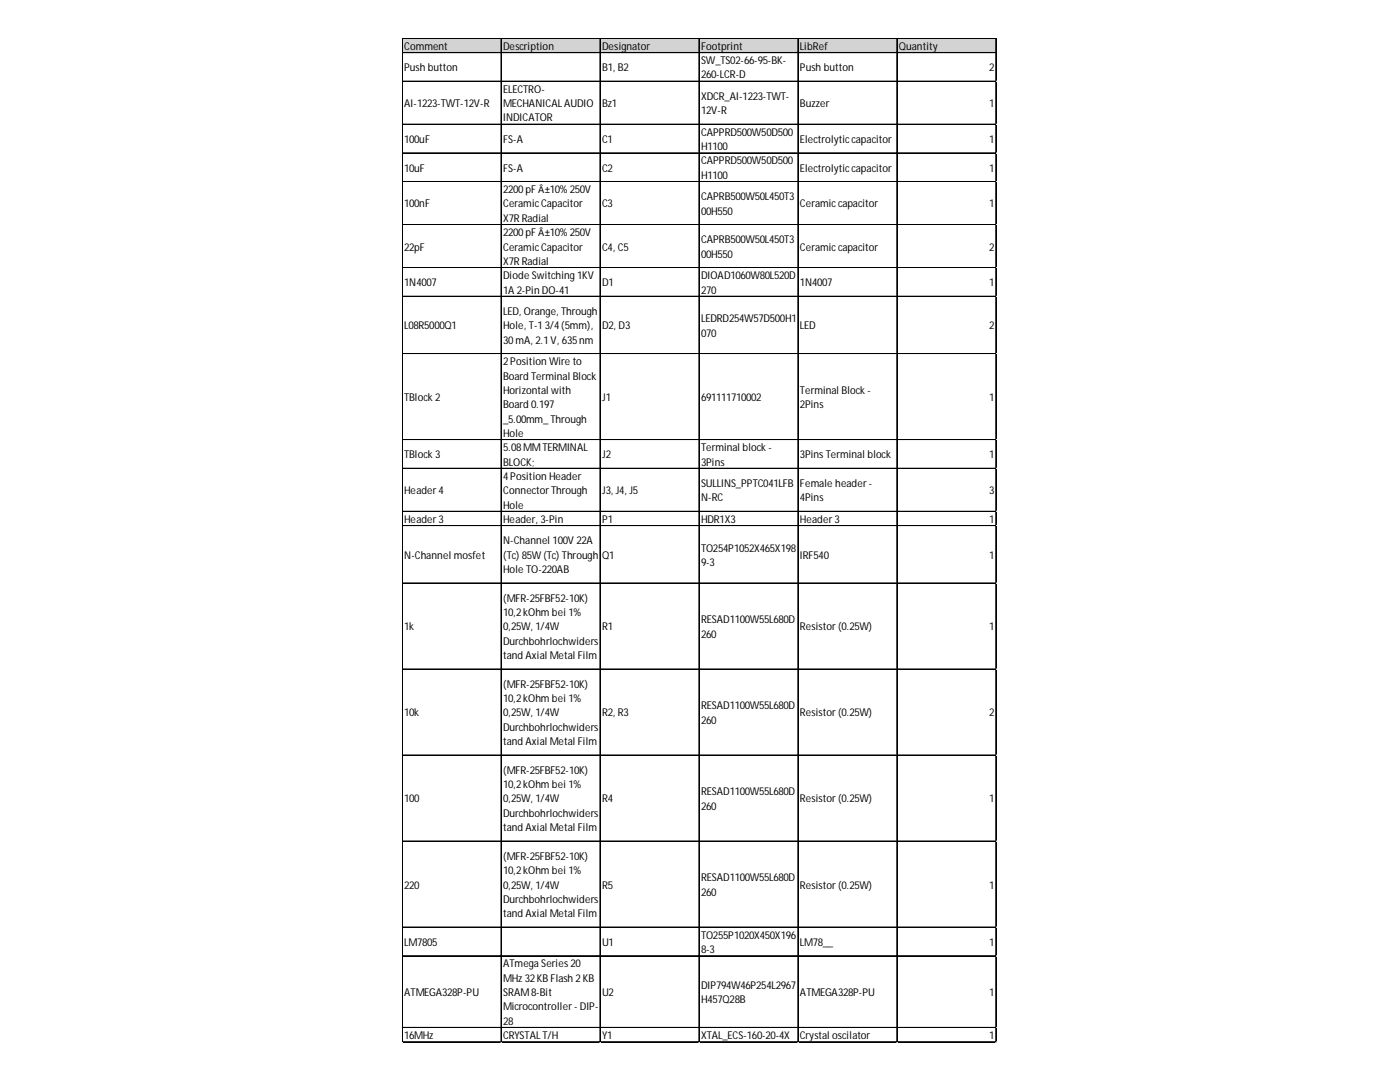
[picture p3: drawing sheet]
<svg xmlns="http://www.w3.org/2000/svg" width="279mm" height="216mm" viewBox="0 0 279 216" stroke-linecap="round" stroke-linejoin="round" font-family="sans-serif">
<defs><g id="words">
<g font-size="2.1">
<text x="80.7" y="9.9">Comment</text>
<text x="100.4" y="9.9">Description</text>
<text x="120.2" y="9.9">Designator</text>
<text x="139.9" y="9.9">Footprint</text>
<text x="159.7" y="9.9">LibRef</text>
<text x="179.4" y="9.9">Quantity</text>
<text x="80.7" y="14.2">Push button</text>
<text x="120.2" y="14.2">B1, B2</text>
<text x="139.9" y="12.8">SW_TS02-66-95-BK-</text>
<text x="139.9" y="15.7">260-LCR-D</text>
<text x="159.7" y="14.2">Push button</text>
<text x="197.4" y="14.2">2</text>
<text x="80.7" y="21.4">AI-1223-TWT-12V-R</text>
<text x="100.4" y="18.5">ELECTRO-</text>
<text x="100.4" y="21.4">MECHANICAL AUDIO</text>
<text x="120.2" y="21.4">Bz1</text>
<text x="139.9" y="19.9">XDCR_AI-1223-TWT-</text>
<text x="139.9" y="22.8">12V-R</text>
<text x="159.7" y="21.4">Buzzer</text>
<text x="197.4" y="21.4">1</text>
<text x="80.7" y="28.5">100uF</text>
<text x="100.4" y="24.2">INDICATOR</text>
<text x="100.4" y="28.5">FS-A</text>
<text x="120.2" y="28.5">C1</text>
<text x="139.9" y="27.1">CAPPRD500W50D500</text>
<text x="139.9" y="30">H1100</text>
<text x="159.7" y="28.5">Electrolytic capacitor</text>
<text x="197.4" y="28.5">1</text>
<text x="80.7" y="34.3">10uF</text>
<text x="100.4" y="34.3">FS-A</text>
<text x="120.2" y="34.3">C2</text>
<text x="139.9" y="32.8">CAPPRD500W50D500</text>
<text x="139.9" y="35.7">H1100</text>
<text x="159.7" y="34.3">Electrolytic capacitor</text>
<text x="197.4" y="34.3">1</text>
<text x="80.7" y="41.4">100nF</text>
<text x="100.4" y="38.5">2200pF Â±10% 250V</text>
<text x="100.4" y="41.4">Ceramic Capacitor</text>
<text x="120.2" y="41.4">C3</text>
<text x="139.9" y="40">CAPRB500W50L450T3</text>
<text x="159.7" y="41.4">Ceramic capacitor</text>
<text x="197.4" y="41.4">1</text>
<text x="100.4" y="44.3">X7R Radial</text>
<text x="100.4" y="47.1">2200pF Â±10% 250V</text>
<text x="139.9" y="42.8">00H550</text>
<text x="80.7" y="50">22pF</text>
<text x="100.4" y="50">Ceramic Capacitor</text>
<text x="100.4" y="52.8">X7R Radial</text>
<text x="120.2" y="50">C4, C5</text>
<text x="139.9" y="48.6">CAPRB500W50L450T3</text>
<text x="139.9" y="51.4">00H550</text>
<text x="159.7" y="50">Ceramic capacitor</text>
<text x="197.4" y="50">2</text>
<text x="80.7" y="57.1">1N4007</text>
<text x="100.4" y="55.7">Diode Switching 1KV</text>
<text x="100.4" y="58.6">1A 2-Pin DO-41</text>
<text x="120.2" y="57.1">D1</text>
<text x="139.9" y="55.7">DIOAD1060W80L520D</text>
<text x="139.9" y="58.6">270</text>
<text x="159.7" y="57.1">1N4007</text>
<text x="197.4" y="57.1">1</text>
<text x="80.7" y="65.7">L08R5000Q1</text>
<text x="100.4" y="62.9">LED, Orange, Through</text>
<text x="100.4" y="65.7">Hole, T-13/4(5mm),</text>
<text x="120.2" y="65.7">D2, D3</text>
<text x="139.9" y="64.3">LEDRD254W57D500H1</text>
<text x="159.7" y="65.7">LED</text>
<text x="197.4" y="65.7">2</text>
<text x="100.4" y="68.6">30mA, 2.1V, 635nm</text>
<text x="139.9" y="67.2">070</text>
<text x="100.4" y="72.9">2Position Wire to</text>
<text x="100.4" y="75.7">Board Terminal Block</text>
<text x="80.7" y="80">TBlock 2</text>
<text x="100.4" y="78.6">Horizontal with</text>
<text x="100.4" y="81.5">Board 0.197</text>
<text x="120.2" y="80">J1</text>
<text x="139.9" y="80">691111710002</text>
<text x="159.7" y="78.6">Terminal Block -</text>
<text x="159.7" y="81.5">2Pins</text>
<text x="197.4" y="80">1</text>
<text x="100.4" y="84.3">_5.00mm_ Through</text>
<text x="100.4" y="87.2">Hole</text>
<text x="80.7" y="91.5">TBlock 3</text>
<text x="100.4" y="90">5.08MMTERMINAL</text>
<text x="100.4" y="92.9">BLOCK;</text>
<text x="100.4" y="95.8">4Position Header</text>
<text x="120.2" y="91.5">J2</text>
<text x="139.9" y="90">Terminal block -</text>
<text x="139.9" y="92.9">3Pins</text>
<text x="159.7" y="91.5">3Pins Terminal block</text>
<text x="197.4" y="91.5">1</text>
<text x="80.7" y="98.6">Header 4</text>
<text x="100.4" y="98.6">Connector Through</text>
<text x="100.4" y="101.5">Hole</text>
<text x="120.2" y="98.6">J3, J4, J5</text>
<text x="139.9" y="97.2">SULLINS_PPTC041LFB</text>
<text x="139.9" y="100.1">N-RC</text>
<text x="159.7" y="97.2">Female header -</text>
<text x="159.7" y="100.1">4Pins</text>
<text x="197.4" y="98.6">3</text>
<text x="80.7" y="104.3">Header 3</text>
<text x="100.4" y="104.3">Header, 3-Pin</text>
<text x="120.2" y="104.3">P1</text>
<text x="139.9" y="104.3">HDR1X3</text>
<text x="159.7" y="104.3">Header 3</text>
<text x="197.4" y="104.3">1</text>
<text x="80.7" y="111.5">N-Channel mosfet</text>
<text x="100.4" y="108.6">N-Channel 100V 22A</text>
<text x="100.4" y="111.5">(Tc) 85W (Tc) Through</text>
<text x="120.2" y="111.5">Q1</text>
<text x="139.9" y="110.1">TO254P1052X465X198</text>
<text x="139.9" y="112.9">9-3</text>
<text x="159.7" y="111.5">IRF540</text>
<text x="197.4" y="111.5">1</text>
<text x="100.4" y="114.4">Hole TO-220AB</text>
<text x="80.7" y="125.8">1k</text>
<text x="100.4" y="120.1">(MFR-25FBF52-10K)</text>
<text x="100.4" y="122.9">10,2kOhm bei 1%</text>
<text x="100.4" y="125.8">0,25W, 1/4W</text>
<text x="120.2" y="125.8">R1</text>
<text x="139.9" y="124.4">RESAD1100W55L680D</text>
<text x="159.7" y="125.8">Resistor (0.25W)</text>
<text x="197.4" y="125.8">1</text>
<text x="100.4" y="128.7">Durchbohrlochwiders</text>
<text x="100.4" y="131.5">tand Axial Metal Film</text>
<text x="139.9" y="127.2">260</text>
<text x="100.4" y="137.2">(MFR-25FBF52-10K)</text>
<text x="80.7" y="143">10k</text>
<text x="100.4" y="140.1">10,2kOhm bei 1%</text>
<text x="100.4" y="143">0,25W, 1/4W</text>
<text x="120.2" y="143">R2, R3</text>
<text x="139.9" y="141.5">RESAD1100W55L680D</text>
<text x="159.7" y="143">Resistor (0.25W)</text>
<text x="197.4" y="143">2</text>
<text x="100.4" y="145.8">Durchbohrlochwiders</text>
<text x="100.4" y="148.7">tand Axial Metal Film</text>
<text x="139.9" y="144.4">260</text>
<text x="100.4" y="154.4">(MFR-25FBF52-10K)</text>
<text x="80.7" y="160.1">100</text>
<text x="100.4" y="157.3">10,2kOhm bei 1%</text>
<text x="100.4" y="160.1">0,25W, 1/4W</text>
<text x="120.2" y="160.1">R4</text>
<text x="139.9" y="158.7">RESAD1100W55L680D</text>
<text x="139.9" y="161.6">260</text>
<text x="159.7" y="160.1">Resistor (0.25W)</text>
<text x="197.4" y="160.1">1</text>
<text x="100.4" y="163">Durchbohrlochwiders</text>
<text x="100.4" y="165.8">tand Axial Metal Film</text>
<text x="100.4" y="171.6">(MFR-25FBF52-10K)</text>
<text x="80.7" y="177.3">220</text>
<text x="100.4" y="174.4">10,2kOhm bei 1%</text>
<text x="100.4" y="177.3">0,25W, 1/4W</text>
<text x="120.2" y="177.3">R5</text>
<text x="139.9" y="175.9">RESAD1100W55L680D</text>
<text x="139.9" y="178.7">260</text>
<text x="159.7" y="177.3">Resistor (0.25W)</text>
<text x="197.4" y="177.3">1</text>
<text x="100.4" y="180.2">Durchbohrlochwiders</text>
<text x="100.4" y="183">tand Axial Metal Film</text>
<text x="80.7" y="188.7">LM7805</text>
<text x="120.2" y="188.7">U1</text>
<text x="139.9" y="187.3">TO255P1020X450X196</text>
<text x="139.9" y="190.2">8-3</text>
<text x="159.7" y="188.7">LM78__</text>
<text x="197.4" y="188.7">1</text>
<text x="100.4" y="193">ATmega Series 20</text>
<text x="100.4" y="195.9">MHz 32KB Flash 2KB</text>
<text x="139.9" y="197.3">DIP794W46P254L2967</text>
<text x="80.7" y="198.7">ATMEGA328P-PU</text>
<text x="100.4" y="198.7">SRAM8-Bit</text>
<text x="100.4" y="201.6">Microcontroller - DIP-</text>
<text x="120.2" y="198.7">U2</text>
<text x="139.9" y="200.2">H457Q28B</text>
<text x="159.7" y="198.7">ATMEGA328P-PU</text>
<text x="197.4" y="198.7">1</text>
<text x="80.7" y="207.3">16MHz</text>
<text x="100.4" y="204.5">28</text>
<text x="100.4" y="207.3">CRYSTAL T/H</text>
<text x="120.2" y="207.3">Y1</text>
<text x="139.9" y="207.3">XTAL_ECS-160-20-4X</text>
<text x="159.7" y="207.3">Crystal oscilator</text>
<text x="197.4" y="207.3">1</text>
</g>
</g></defs>
<path d="M80.3 7.7h118.6v2.9h-118.6z" fill="#d3d3d3"/>
<g fill="none" stroke="#000" stroke-width=".2">
<path d="M80.2 7.6v200.4M80.3 7.6v200.4M80.4 7.6h118.5M80.4 7.7h118.5M80.4 10.5h118.5M80.4 16.2h118.5M80.4 16.3h118.5M100 7.7v200.3M100.1 7.7v200.3M119.7 7.7v200.3M119.8 7.7v200.3M139.5 7.7v200.3"/>
<path d="M159.2 7.7v200.3M159.3 7.7v200.3M179 7.7v200.3M198.7 7.7v200.3M198.8 7.7v200.3M80.4 24.8h118.5M80.4 30.5h118.5M80.4 30.6h118.5M80.4 36.2h118.5M80.4 36.3h118.5M80.4 44.8h118.5M80.4 44.9h118.5"/>
<path d="M80.4 53.4h118.5M80.4 53.5h118.5M80.4 59.1h118.5M80.4 59.2h118.5M80.4 70.5h118.5M80.4 70.6h118.5M80.4 87.7h118.5M80.4 87.8h118.5M80.4 93.4h118.5M80.4 93.5h118.5M80.4 102h118.5M80.4 102.1h118.5"/>
<path d="M80.4 104.9h118.5M80.4 116.3h118.5M80.4 116.4h118.5M80.4 133.5h118.5M80.4 133.6h118.5M80.4 150.6h118.5M80.4 150.7h118.5M80.4 167.8h118.5M80.4 167.9h118.5M80.4 185h118.5M80.4 190.7h118.5M80.4 190.8h118.5"/>
<path d="M80.4 205h118.5M80.4 205.1h118.5M80.4 207.9h118.5"/>
</g>
<path d="M80.2 208v.1" fill="none" stroke="#d4d4d4" stroke-width=".2"/>
<path d="M80.2 208l.2 .1z" fill="#d4d4d4"/>
<path d="M100 208v.1" fill="none" stroke="#d4d4d4" stroke-width=".2"/>
<path d="M100 208l.1 .1z" fill="#d4d4d4"/>
<path d="M119.7 208v.1" fill="none" stroke="#d4d4d4" stroke-width=".2"/>
<path d="M119.7 208l.2 .1z" fill="#d4d4d4"/>
<path d="M139.5 208v.1" fill="none" stroke="#d4d4d4" stroke-width=".2"/>
<path d="M139.5 208l.1 .1z" fill="#d4d4d4"/>
<path d="M159.2 208v.1" fill="none" stroke="#d4d4d4" stroke-width=".2"/>
<path d="M159.2 208l.2 .1z" fill="#d4d4d4"/>
<path d="M179 208v.1" fill="none" stroke="#d4d4d4" stroke-width=".2"/>
<path d="M179 208l.1 .1z" fill="#d4d4d4"/>
<path d="M198.7 208v.1" fill="none" stroke="#d4d4d4" stroke-width=".2"/>
<path d="M198.7 208l.2 .1z" fill="#d4d4d4"/>
<path d="M198.9 16.2h.1" fill="none" stroke="#d4d4d4" stroke-width=".2"/>
<path d="M198.9 16.2v.1z" fill="#d4d4d4"/>
<path d="M198.9 24.8h.1" fill="none" stroke="#d4d4d4" stroke-width=".2"/>
<path d="M198.9 24.8v.1z" fill="#d4d4d4"/>
<path d="M198.9 30.5h.1" fill="none" stroke="#d4d4d4" stroke-width=".2"/>
<path d="M198.9 30.5v.1z" fill="#d4d4d4"/>
<path d="M198.9 36.2h.1" fill="none" stroke="#d4d4d4" stroke-width=".2"/>
<path d="M198.9 36.2v.2z" fill="#d4d4d4"/>
<path d="M198.9 44.8h.1" fill="none" stroke="#d4d4d4" stroke-width=".2"/>
<path d="M198.9 44.8v.1z" fill="#d4d4d4"/>
<path d="M198.9 53.4h.1" fill="none" stroke="#d4d4d4" stroke-width=".2"/>
<path d="M198.9 53.4v.1z" fill="#d4d4d4"/>
<path d="M198.9 59.1h.1" fill="none" stroke="#d4d4d4" stroke-width=".2"/>
<path d="M198.9 59.1v.1z" fill="#d4d4d4"/>
<path d="M198.9 70.5h.1" fill="none" stroke="#d4d4d4" stroke-width=".2"/>
<path d="M198.9 70.5v.2z" fill="#d4d4d4"/>
<path d="M198.9 87.7h.1" fill="none" stroke="#d4d4d4" stroke-width=".2"/>
<path d="M198.9 87.7v.2z" fill="#d4d4d4"/>
<path d="M198.9 93.4h.1" fill="none" stroke="#d4d4d4" stroke-width=".2"/>
<path d="M198.9 93.4v.2z" fill="#d4d4d4"/>
<path d="M198.9 102h.1" fill="none" stroke="#d4d4d4" stroke-width=".2"/>
<path d="M198.9 102v.2z" fill="#d4d4d4"/>
<path d="M198.9 104.9h.1" fill="none" stroke="#d4d4d4" stroke-width=".2"/>
<path d="M198.9 104.9v.1z" fill="#d4d4d4"/>
<path d="M198.9 116.3h.1" fill="none" stroke="#d4d4d4" stroke-width=".2"/>
<path d="M198.9 116.3v.2z" fill="#d4d4d4"/>
<path d="M198.9 133.5h.1" fill="none" stroke="#d4d4d4" stroke-width=".2"/>
<path d="M198.9 133.5v.1z" fill="#d4d4d4"/>
<path d="M198.9 150.6h.1" fill="none" stroke="#d4d4d4" stroke-width=".2"/>
<path d="M198.9 150.6v.2z" fill="#d4d4d4"/>
<path d="M198.9 167.8h.1" fill="none" stroke="#d4d4d4" stroke-width=".2"/>
<path d="M198.9 167.8v.2z" fill="#d4d4d4"/>
<path d="M198.9 185h.1" fill="none" stroke="#d4d4d4" stroke-width=".2"/>
<path d="M198.9 185v.1z" fill="#d4d4d4"/>
<path d="M198.9 190.7h.1" fill="none" stroke="#d4d4d4" stroke-width=".2"/>
<path d="M198.9 190.7v.1z" fill="#d4d4d4"/>
<path d="M198.9 205h.1" fill="none" stroke="#d4d4d4" stroke-width=".2"/>
<path d="M198.9 205v.1z" fill="#d4d4d4"/>
<path d="M198.9 207.9h.1" fill="none" stroke="#d4d4d4" stroke-width=".2"/>
<path d="M198.9 207.9v.1z" fill="#d4d4d4"/>
<use href="#words"/>
</svg>
